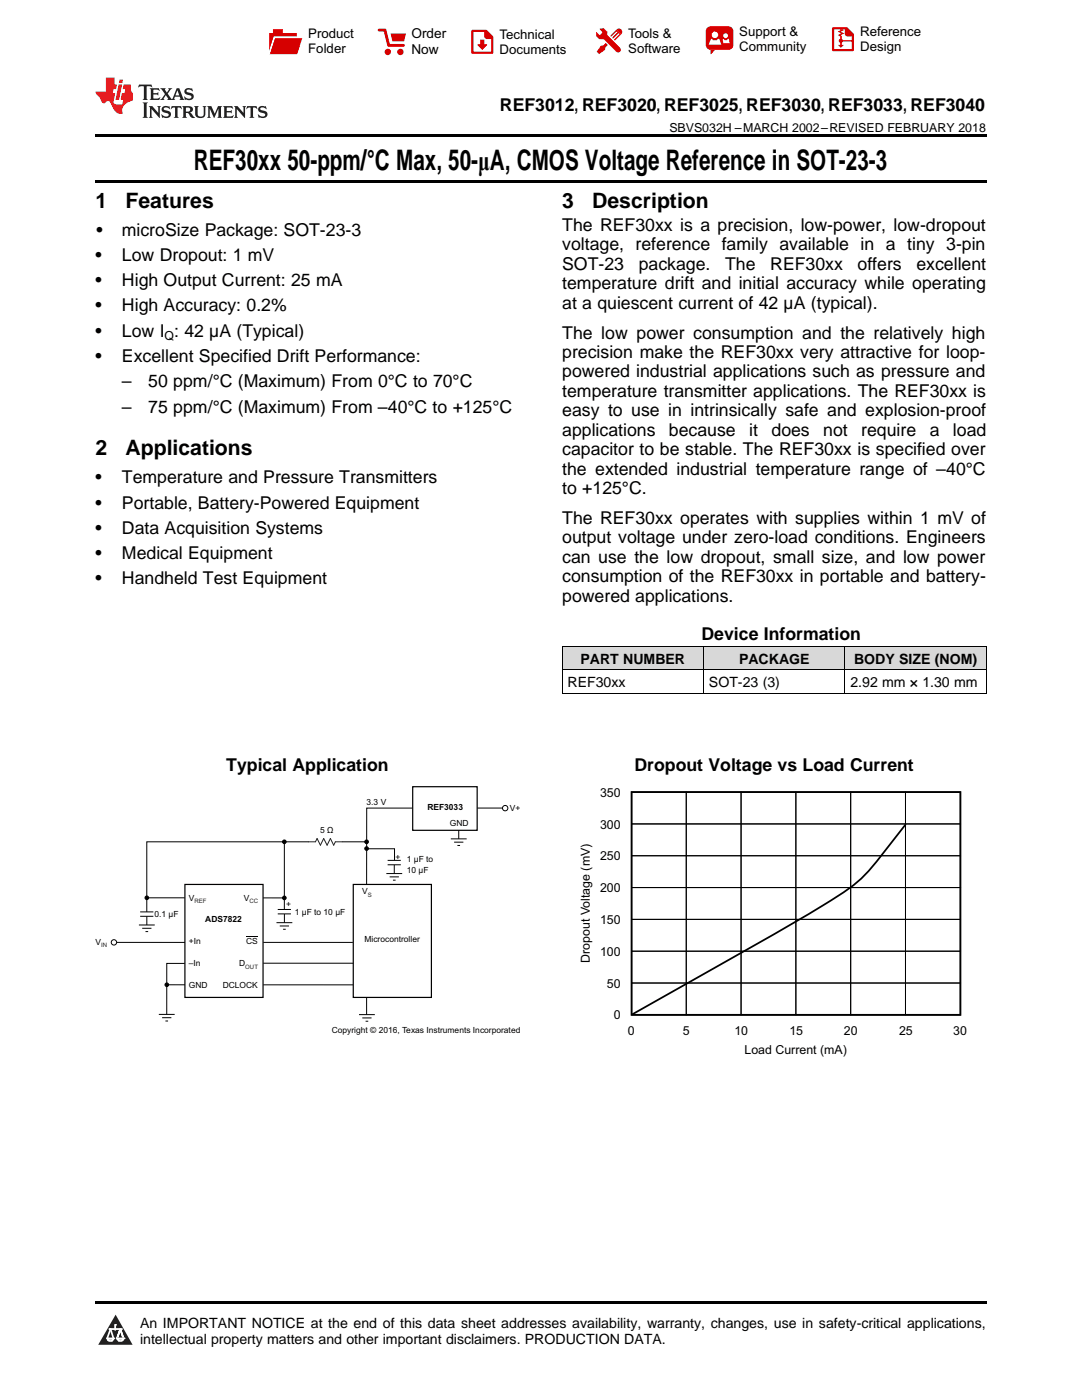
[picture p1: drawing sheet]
<svg xmlns="http://www.w3.org/2000/svg" width="216mm" height="279mm" viewBox="0 0 216 279" stroke-linecap="round" stroke-linejoin="round" font-family="sans-serif">
<defs><g id="words">
<text font-size="5.6" x="38.7" y="33.9">REF30xx 50-ppm/°C Max, 50-μA, CMOS Voltage Reference in SOT-23-3</text>
<g font-size="4.2">
<text x="19" y="41.4">1</text>
<text x="25" y="41.4">Features</text>
<text x="112.2" y="41.4">3</text>
<text x="118.2" y="41.4">Description</text>
<text x="19" y="90.8">2</text>
<text x="25" y="90.8">Applications</text>
</g>
<g font-size="3.5">
<text x="99.8" y="22.2">REF3012, REF3020, REF3025, REF3030, REF3033, REF3040</text>
<text x="19.2" y="47.1">•</text>
<text x="24.3" y="47.1">microSize Package: SOT-23-3</text>
<text x="112.2" y="46.1">The REF30xx is a precision, low-power, low-dropout</text>
<text x="19" y="52.1">•</text>
<text x="24.3" y="52.1">Low Dropout: 1 mV</text>
<text x="112.2" y="50">voltage, reference family available in a tiny 3-pin</text>
<text x="112.2" y="53.8">SOT-23</text>
<text x="127.5" y="53.8">package.</text>
<text x="144.7" y="53.8">The</text>
<text x="153.7" y="53.8">REF30xx</text>
<text x="171.1" y="53.8">offers</text>
<text x="182.9" y="53.8">excellent</text>
<text x="19" y="57.2">•</text>
<text x="24.3" y="57.2">High Output Current: 25 mA</text>
<text x="112.2" y="57.7">temperature drift and initial accuracy while operating</text>
<text x="19" y="62.2">•</text>
<text x="24.3" y="62.2">High Accuracy: 0.2%</text>
<text x="112.2" y="61.6">at a quiescent current of 42 µA (typical).</text>
<text x="19" y="67.2">•</text>
<text x="24.3" y="67.2">Low I : 42 µA (Typical)</text>
<text x="112.2" y="67.6">The low power consumption and the relatively high</text>
<text x="112.2" y="71.4">precision make the REF30xx very attractive for loop-</text>
<text x="19" y="72.2">•</text>
<text x="24.3" y="72.2">Excellent Specified Drift Performance:</text>
<text x="24.3" y="77.3">–</text>
<text x="29.6" y="77.3">50 ppm/°C (Maximum) From 0°C to 70°C</text>
<text x="112.2" y="75.3">powered industrial applications such as pressure and</text>
<text x="24.3" y="82.3">–</text>
<text x="29.6" y="82.3">75 ppm/°C (Maximum) From –40°C to +125°C</text>
<text x="112.2" y="79.2">temperature transmitter applications. The REF30xx is</text>
<text x="112.2" y="83.1">easy to use in intrinsically safe and explosion-proof</text>
<text x="112.2" y="87">applications</text>
<text x="133.5" y="87">because</text>
<text x="149.5" y="87">it</text>
<text x="153.9" y="87">does</text>
<text x="164.3" y="87">not</text>
<text x="171.9" y="87">require</text>
<text x="185.5" y="87">a</text>
<text x="190.2" y="87">load</text>
<text x="112.2" y="90.8">capacitor to be stable. The REF30xx is specified over</text>
<text x="112.2" y="94.7">the extended industrial temperature range of –40°C</text>
<text x="19" y="96.5">•</text>
<text x="19" y="101.5">•</text>
<text x="24.3" y="96.5">Temperature and Pressure Transmitters</text>
<text x="24.3" y="101.5">Portable, Battery-Powered Equipment</text>
<text x="112.2" y="98.6">to +125°C.</text>
<text x="19" y="106.5">•</text>
<text x="24.3" y="106.5">Data Acquisition Systems</text>
<text x="112.2" y="104.6">The REF30xx operates with supplies within 1 mV of</text>
<text x="19" y="111.5">•</text>
<text x="24.3" y="111.5">Medical Equipment</text>
<text x="112.2" y="108.4">output voltage under zero-load conditions. Engineers</text>
<text x="112.2" y="112.3">can use the low dropout, small size, and low power</text>
<text x="19" y="116.5">•</text>
<text x="24.3" y="116.5">Handheld Test Equipment</text>
<text x="112.2" y="116.2">consumption of the REF30xx in portable and battery-</text>
<text x="112.2" y="120.1">powered applications.</text>
<text x="140" y="127.8">Device Information</text>
<text x="45.2" y="153.8">Typical Application</text>
<text x="126.6" y="153.8">Dropout Voltage vs Load Current</text>
</g>
<g font-size="2.8">
<text x="113.2" y="137.1">REF30xx</text>
<text x="115.8" y="132.5">PART NUMBER</text>
<text x="141.5" y="137.1">SOT-23 (3)</text>
<text x="147.5" y="132.5">PACKAGE</text>
<text x="169.7" y="137.1">2.92 mm × 1.30 mm</text>
<text x="170.4" y="132.5">BODY SIZE (NOM)</text>
<text x="27.9" y="265">An IMPORTANT NOTICE at the end of this data sheet addresses availability, warranty, changes, use in safety-critical applications,</text>
<text x="27.9" y="268.2">intellectual property matters and other important disclaimers. PRODUCTION DATA.</text>
</g>
<g font-size="2.7">
<text x="82.1" y="7.7">Order</text>
<text x="82.1" y="10.7">Now</text>
</g>
<g font-size="2.6">
<text x="61.5" y="7.6">Product</text>
<text x="61.5" y="10.6">Folder</text>
<text x="99.7" y="7.8">Technical</text>
<text x="99.7" y="10.8">Documents</text>
<text x="125.3" y="7.6">Tools &amp;</text>
<text x="125.3" y="10.6">Software</text>
<text x="147.5" y="7.2">Support &amp;</text>
<text x="147.5" y="10.2">Community</text>
<text x="171.6" y="7.3">Reference</text>
<text x="171.6" y="10.2">Design</text>
</g>
<g font-size="2.5">
<text x="133.6" y="26.3">SBVS032H –MARCH 2002–REVISED FEBRUARY 2018</text>
<text x="32.8" y="67.9">Q</text>
<text x="119.7" y="159">350</text>
<text x="119.7" y="165.4">300</text>
<text x="119.7" y="171.7">250</text>
<text x="119.7" y="178.1">200</text>
<text x="119.7" y="184.4">150</text>
<text x="119.7" y="190.8">100</text>
<text x="117.7" y="192.1" transform="rotate(-90 117.7 192.1)">Dropout Voltage (mV)</text>
<text x="121.1" y="197.1">50</text>
<text x="122.5" y="203.5">0</text>
<text x="125.3" y="206.5">0</text>
<text x="136.3" y="206.5">5</text>
<text x="146.5" y="206.5">10</text>
<text x="157.5" y="206.5">15</text>
<text x="168.4" y="206.5">20</text>
<text x="179.4" y="206.5">25</text>
<text x="190.2" y="206.5">30</text>
<text x="148.6" y="210.3">Load Current (mA)</text>
</g>
<g font-size="1.7">
<text x="73.1" y="160.6">3.3 V</text>
<text x="85.3" y="161.7">REF3033</text>
<text x="101.7" y="161.9">V+</text>
<text x="63.9" y="166.3">5 Ω</text>
<text x="89.8" y="164.9">GND</text>
<text x="78.9" y="171.7">+</text>
<text x="81.2" y="172.1">1 μF to</text>
<text x="37.7" y="179.8">V</text>
<text x="48.6" y="179.8">V</text>
<text x="72.2" y="178.5">V</text>
<text x="81.2" y="174.3">10 μF</text>
<text x="30.8" y="183">0.1 μF</text>
<text x="41" y="183.9">ADS7822</text>
<text x="57.1" y="181">+</text>
<text x="58.8" y="182.5">1 μF to 10 μF</text>
<text x="19" y="188.6">V</text>
<text x="37.7" y="188.5">+In</text>
<text x="49.1" y="188.5">CS</text>
<text x="72.7" y="188.1">Microcontroller</text>
<text x="37.7" y="192.8">–In</text>
<text x="37.7" y="197.1">GND</text>
<text x="44.4" y="197.2">DCLOCK</text>
<text x="47.7" y="192.8">D</text>
<text x="66.2" y="206.2">Copyright © 2016, Texas Instruments Incorporated</text>
</g>
<g font-size="1.2" fill="#231f20">
<text x="73.4" y="179">S</text>
<text x="38.8" y="180.3">REF</text>
<text x="49.8" y="180.3">CC</text>
<text x="20.2" y="189.1">IN</text>
<text x="48.9" y="193.3">OUT</text>
</g>
</g></defs>
<g fill="#d8d8d8">
<path d="M112.2 129.1h28.2v4.6h-28.2z"/>
<path d="M140.4 129.1h28.2v4.6h-28.2z"/>
<path d="M168.6 129.1h28.2v4.6h-28.2z"/>
</g>
<path d="M23.1 262.4l3.4 6h-6.9z" fill="#231f20"/>
<path d="M21.4 267.1h1.2l-.3 .5h-.3a.55 .55 0 0 1-.6-.5z" fill-rule="evenodd" fill="#fff"/>
<path d="M21.4 267.1h1.2l-.3 .5h-.3a.55 .55 0 0 1-.6-.5z" fill="none" stroke="#231f20" stroke-width=".34"/>
<path d="M21.4 267.1l1.2 .1-.3 .4h-.5z" fill="none" stroke="#fff" stroke-width=".34"/>
<path d="M23 265.3h.1" fill="none" stroke="#fff" stroke-width=".34"/>
<path d="M23 264.4v.9z" fill="#fff"/>
<path d="M23 264.4v.9z" fill="none" stroke="#fff" stroke-width=".34"/>
<circle cx="23" cy="264.4" r=".17" fill="#fff"/>
<path d="M21.9 265.2h.1" fill="none" stroke="#fff" stroke-width=".34"/>
<path d="M21.9 265.2h2.3z" fill="#fff"/>
<path d="M21.9 265.2h2.3z" fill="none" stroke="#fff" stroke-width=".34"/>
<circle cx="24.2" cy="265.2" r=".17" fill="#fff"/>
<path d="M23.3 267.1h.1" fill="none" stroke="#fff" stroke-width=".34"/>
<path d="M24 265.2l-.7 1.9z" fill="#fff"/>
<path d="M24 265.2l-.7 1.9z" fill="none" stroke="#fff" stroke-width=".34"/>
<path d="M24 265.2l.7 1.9z" fill="#fff"/>
<path d="M24 265.2l.7 1.9z" fill="none" stroke="#fff" stroke-width=".34"/>
<path d="M24.6 267.1h.1" fill="none" stroke="#fff" stroke-width=".34"/>
<circle cx="21.4" cy="267.1" r=".17" fill="#fff"/>
<path d="M22.1 265.2l-.7 1.9z" fill="#fff"/>
<path d="M22.1 265.2l-.7 1.9z" fill="none" stroke="#fff" stroke-width=".34"/>
<path d="M22.1 265.2l.5 1.9z" fill="#fff"/>
<path d="M22.1 265.2l.5 1.9z" fill="none" stroke="#fff" stroke-width=".34"/>
<circle cx="22.6" cy="267.1" r=".17" fill="#fff"/>
<path d="M23.4 267.1h1.3a.65 .65 0 0 1-.7 .5 .65 .65 0 0 1-.6-.5z" fill-rule="evenodd" fill="#fff"/>
<path d="M23.4 267.1h1.3a.65 .65 0 0 1-.7 .5 .65 .65 0 0 1-.6-.5z" fill="none" stroke="#231f20" stroke-width=".34"/>
<path d="M23.4 267.1h1.3l-.4 .5h-.6z" fill="none" stroke="#fff" stroke-width=".34"/>
<path d="M23.3 267.1h.1" fill="none" stroke="#fff" stroke-width=".34"/>
<circle cx="24.7" cy="267.1" r=".17" fill="#fff"/>
<g fill="#000">
<path d="M19 259.7h177.8v.5h-177.8z"/>
<circle cx="29.3" cy="179.2" r=".36"/>
<circle cx="56.7" cy="168" r=".36"/>
<circle cx="56.7" cy="179.2" r=".36"/>
<circle cx="73.1" cy="169.3" r=".36"/>
<circle cx="73.1" cy="168" r=".36"/>
<circle cx="33.3" cy="196.5" r=".36"/>
</g>
<path d="M126 158.1h65.6v44.4h-65.6zM180.7 164.5a103.5 103.5 0 0 1-9.3 11.3 105.7 105.7 0 0 1-13.4 8.6l-31.9 18.1" fill="none" stroke="#000" stroke-width=".35"/>
<g fill="none" stroke="#000" stroke-width=".2">
<path d="M126 158.1h10.9v44.4h-10.9zM126 158.1h65.7v6.3h-65.7zM136.9 158.1h11v44.4h-11zM147.9 158.1h10.9v44.4h-10.9zM158.8 158.1h10.9v44.4h-10.9zM169.7 158.1h11v44.4h-11zM180.7 158.1h10.9v44.4h-10.9zM29.3 179.2h7.6M52.5 179.2h4.2M56.7 168v13.5M61.7 168h-32.4v14M68.2 168h5.1"/>
<path d="M73.3 169.4h5.4v2.3M77.1 174.3h3.2M77.3 172.6h2.7M77.3 171.7h2.7M77.8 175h1.8M78.4 175.7h.5M78.7 172.6v1.7M82.3 161.3h-9.1v15.2M90 167.4h3.1M90.6 168.1h1.9M91.3 168.7h.5M91.5 165.7v1.7"/>
<path d="M95.2 161.3h5M126 164.4h65.7v6.4h-65.7zM126 170.8h65.7v6.3h-65.7zM126 177.1h65.7v6.4h-65.7zM23.3 188.1h13.6M27.7 184.6h3.2M28 182.9h2.6M28 182h2.6M28.4 185.3h1.8M29 185.9h.6M29.3 182.9v1.7M33.3 196.5h3.6"/>
<path d="M36.9 192.3h-3.6v10.1M49.1 186.9h2.4M52.5 188.1h17.9M52.5 192.2h18M52.5 196.5h18M55.2 184.1h3.1M55.4 182.4h2.7M55.4 181.5h2.7M55.8 184.8h1.9M56.5 185.5h.5M56.7 182.4v1.7M73.2 199v3.5"/>
<path d="M126 183.5h65.7v6.3h-65.7zM126 189.8h65.7v6.4h-65.7zM126 196.2h65.7v6.3h-65.7zM31.7 202.4h3.2M32.3 203.1h1.9M33 203.8h.5M71.6 202.5h3.2M72.3 203.1h1.8M73 203.8h.5"/>
<circle cx="29.3" cy="179.2" r=".36"/>
<circle cx="56.7" cy="168" r=".36"/>
<circle cx="56.7" cy="179.2" r=".36"/>
<circle cx="73.1" cy="169.3" r=".36"/>
<circle cx="73.1" cy="168" r=".36"/>
<circle cx="100.8" cy="161.3" r=".54"/>
<circle cx="22.7" cy="188.1" r=".54"/>
<circle cx="33.3" cy="196.5" r=".36"/>
</g>
<path d="M82.3 157h12.9v8.7h-12.9zM36.9 176.5h15.6v22.6h-15.6zM70.5 176.5h15.6v22.6h-15.6z" fill="none" stroke="#000" stroke-width=".24"/>
<path d="M62.9 167.4h4v1.3h-4z" fill-rule="evenodd" fill="#fff"/>
<path d="M61.6 168h1.3l.4-.7 .6 1.4 .7-1.4 .7 1.4 .6-1.4 .7 1.4 .3-.7h1.3" fill="none" stroke="#231f20" stroke-width=".2"/>
<path d="M112.2 138.3h84.6M112.2 133.7h84.6M112.2 129h84.6M112.2 129.1v9.3M140.4 129.1v9.3M168.6 129.1v9.3M196.8 129.1v9.3" fill="none" stroke="#000" stroke-width=".2"/>
<path d="M19 35.9h177.8v.5h-177.8zM19 26.8h177.8v.6h-177.8z" fill="#000"/>
<path d="M27.7 16.9l-.1 .6 .6-.3h.5v.2v2.2l-.2 .4h1l-.2-.4v-2.2v-.2h.5l.6 .3-.2-.6zM29.9 17.6l.2 .4v1.6l-.2 .4h1.9l.1-.6a1.09 1.09 0 0 1-1.3 .1v-.6h.6l.4 .2v-.7l-.2 .2h-.8v-.6l.2-.1a1.01 1.01 0 0 1 1 .3l-.1-.6zM32 17.6l.9 1.2-1 1.2h.9l-.2-.3 .5-.7 .5 .7-.3 .3h1.7l-.2-.3 .1-.4h1l.1 .4-.2 .3h1l-.3-.4-.7-2h-.5l-1 2.2-.8-1.1 .9-1.1h-.9l.2 .2-.4 .7-.4-.7 .2-.2zM35.4 18l.4 1h-.8zM37 17.7a.66 .66 0 0 0-.2 .8 .66 .66 0 0 0 .6 .4l.7 .2 .1 .2a.8 .8 0 0 1-.7 .4 .8 .8 0 0 1-.7-.5l.1 .8 .2-.2a.94 .94 0 0 0 1.1 .1 .94 .94 0 0 0 .4-.9 1.48 1.48 0 0 0-1.3-.6v-.4a1.1 1.1 0 0 1 1.2 .2l-.2-.6-.2 .1-.5-.1zM28.5 20.4l.2 .4v2.3l-.2 .4h1l-.2-.4v-2.3l.2-.4zM29.7 21.2l.2 .4v1.5l-.2 .4h.8l-.3-.4 .1-1.3 1.6 1.8v-2l.2-.4h-.7l.2 .2v1.1l-1.2-1.3zM32.5 21.3a.66 .66 0 0 0-.2 .8 .66 .66 0 0 0 .6 .4l.6 .2 .2 .2a.8 .8 0 0 1-.8 .4 .8 .8 0 0 1-.7-.5l.2 .7 .2-.1a.94 .94 0 0 0 1 .1 .94 .94 0 0 0 .5-1 1.47 1.47 0 0 0-1.3-.6l-.1-.3a1.1 1.1 0 0 1 1.3 .2l-.2-.6-.2 .1-.5-.2zM34.3 21.2l-.2 .6a.64 .64 0 0 1 .8-.3v1.6l-.2 .4h1l-.3-.4 .1-1.6a.66 .66 0 0 1 .8 .3l-.2-.6zM36.3 21.2l.3 .4v1.5l-.3 .4h1l-.2-.2v-.7h.5l.1 .1a.8 .8 0 0 0 1.2 .7l-1-1a.62 .62 0 0 0 .6-.5 .62 .62 0 0 0-.6-.7zM37.1 21.5h.1a.48 .48 0 0 1 .6 0 .48 .48 0 0 1 .1 .6l-.2 .1-.6 .1zM38.7 21.2l.2 .2a2.29 2.29 0 0 0 .4 2 1.05 1.05 0 0 0 1.7-.7v-1.3l.2-.2h-.8l.2 .4v1.1a.61 .61 0 0 1-.6 .6 .61 .61 0 0 1-.6-.6v-1.1l.3-.4zM41.3 21.2l.3 .4v1.5l-.3 .4h.8l-.2-.4v-1.4l.8 1.9 .9-1.9v1.4l-.2 .4h.9l-.2-.4v-1.5l.2-.4h-.8l-.7 1.5-.6-1.5zM44.5 21.2l.2 .4v1.5l-.2 .4h1.9l.2-.6a1.1 1.1 0 0 1-1.4 .2v-.7h.6l.4 .2v-.6l-.2 .1-.8 .1v-.6l.2-.1a1.02 1.02 0 0 1 1.1 .2l-.2-.5zM46.7 21.2l.2 .4v1.5l-.2 .4h.8l-.3-.4 .1-1.3 1.6 1.8v-2l.2-.4h-.7l.2 .2v1.1l-1.2-1.3zM49.3 21.2l-.1 .6a.64 .64 0 0 1 .8-.3v1.6l-.3 .4h1l-.2-.4v-1.6a.66 .66 0 0 1 .8 .3l-.1-.6zM51.7 21.3a.66 .66 0 0 0-.2 .7 .66 .66 0 0 0 .7 .5l.6 .2 .1 .2a.8 .8 0 0 1-.7 .4 .8 .8 0 0 1-.7-.5l.1 .7 .2-.1a.94 .94 0 0 0 1.1 .1 .94 .94 0 0 0 .4-1 1.48 1.48 0 0 0-1.2-.6l-.1-.3a1.1 1.1 0 0 1 1.2 .2l-.2-.6-.1 .1-.6-.2z" fill="#231f20"/>
<path d="M21.1 15.5v2.8h-2v.4l.9 .9a.96 .96 0 0 0 1 1 .59 .59 0 0 1 .5-.4 .59 .59 0 0 1 .5 .3l.4 .8a1.61 1.61 0 0 0 2.1 1.3 1.63 1.63 0 0 1 1.1-2.2l.9-.3v-1.5a1.6 1.6 0 0 1-.4-1.7h-1.4l-.2 .9h.5l-.2 .8h-.5l-.2 1v.3h.5l-.2 .9h-.7a.74 .74 0 0 1-1-.6l.3-1.6h-.5l.2-.8h.5l.1-.9h-.4v-1.4zM23.7 16.9l-.7 3h.8l.6-3zM23.8 15.9l-.1 .7h.7l.2-.7z" fill="#ee1d23"/>
<g fill="#d60000">
<path d="M54.5 5.8h2v.8h2.7v4.2h-5.5v-4.2h.8z" fill-rule="evenodd"/>
<path d="M54.8 7.5h5.6l-1.1 3.3h-5.6z" fill-rule="evenodd"/>
</g>
<path d="M54.7 7.4h5.7l-.1 .1h-5.5l-1.1 3.3z" fill-rule="evenodd" fill="#fff"/>
<path d="M54.7 7.4h5.7l-.1 .1h-5.5l-1.1 3.3z" fill="none" stroke="#fff" stroke-width=".2"/>
<path d="M75.6 6h1.2l.7 3.1h3" fill="none" stroke="#d60000" stroke-width=".56"/>
<g fill="#d60000">
<path d="M77.9 6.7h3.1l-.4 1.5h-2.3z" fill-rule="evenodd"/>
<circle cx="77.4" cy="10.4" r=".64"/>
<circle cx="79.9" cy="10.4" r=".64"/>
</g>
<path d="M94.3 6.2h2.7l1.2 1.2v3.1h-3.9z" fill="none" stroke="#d60000" stroke-width=".44"/>
<g fill="#d60000">
<path d="M95.8 7.9h.8v1h.6l-1 1.1-.9-1v-.1h.5z" fill-rule="evenodd"/>
<path d="M96.6 6.2h.4l1.2 1.2v.4h-1.2l-.4-.4z" fill-rule="evenodd"/>
<path d="M119.7 5.7h.8l.6 .6 .1 .7 2.5 2.5-.7 .8-2.4-2.3-1.1-.2-.5-.6v-.8l.7 .6 .5-.4v-.2l-.5-.5z" fill-rule="evenodd"/>
<path d="M119.9 9.1h.5l.5-.5 .4 .4-.5 .5-.1 .4-1.2 .9-.4-.5z" fill-rule="evenodd"/>
<path d="M123 5.9a.67 .67 0 0 1 1 0 .67 .67 0 0 1 0 .9z" fill-rule="evenodd"/>
<path d="M123 5.9l1 .9-1.2 1.2h-.2v-.2l.9-.9 .1-.2h-.2l-1 1h-.2v-.2l1-1v-.2h-.2l-1 1h-.2v-.2z" fill-rule="evenodd"/>
<circle cx="123.3" cy="9.9" r=".54"/>
</g>
<path d="M121.1 6.3l-.1 .7" fill="none" stroke="#d60000" stroke-width=".2"/>
<g fill="#d60000">
<path d="M141.1 5.5l.7-.2h3.6a.95 .95 0 0 1 .9 .9v2.8a.95 .95 0 0 1-.9 .9h-3.6a.95 .95 0 0 1-1-.9v-2.8z" fill-rule="evenodd"/>
<path d="M141.8 9.9h.9l-.8 .9h-.1z" fill-rule="evenodd"/>
</g>
<g fill="#fff">
<path d="M144.3 8.6h1.3z"/>
<path d="M141.9 7.8h.2l.2 .2h.7l.2-.2h.3l.4 1.1h-2.5z" fill-rule="evenodd"/>
<path d="M144.2 7.8h.2l.2 .2h.5l.1-.2h.2l.2 .8h-1.3z" fill-rule="evenodd"/>
<circle cx="142.6" cy="6.9" r=".65"/>
<circle cx="144.8" cy="7.1" r=".48"/>
</g>
<path d="M166.2 5.6h2.8l1.2 1.3v3.1h-4z" fill="none" stroke="#d60000" stroke-width=".44"/>
<path d="M167.8 7.3v1.8M167.8 8.1h2.3" fill="none" stroke="#d60000" stroke-width=".3"/>
<g fill="#d60000">
<path d="M168.6 5.6h.4l1.2 1.3v.4h-1.1l-.5-.6z" fill-rule="evenodd"/>
<circle cx="167.8" cy="8.1" r=".42"/>
<circle cx="169.1" cy="6.7" r=".55"/>
</g>
<g fill="#d60000">
<path d="M167.2 9h1.2l-.6 .5z"/>
<path d="M167.5 5.8h.6l.3 .2-.6 .3 .6 .4-.7 .3 .2 .3h-.2l-.5-.3 .6-.3-.6-.4 .6-.3z"/>
</g>
<use href="#words"/>
</svg>
